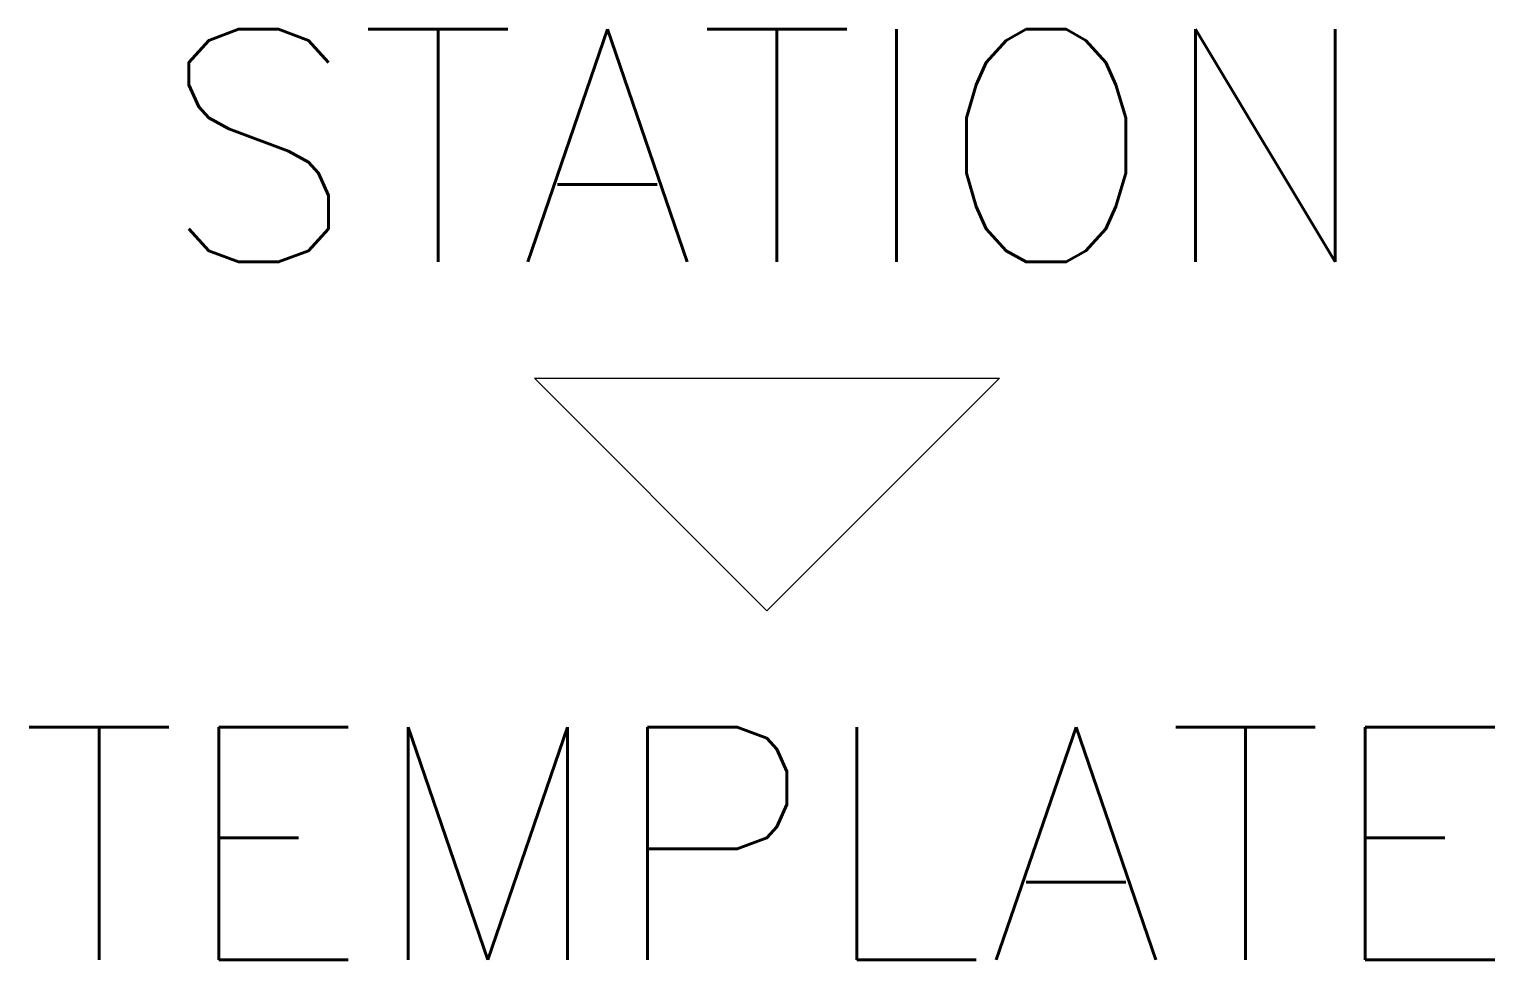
# Model space of a CAD drawing. Header units: inches. Extents: x -3.17 to 3.13, y -1.5 to 2.5.
import ezdxf
from ezdxf.enums import TextEntityAlignment as Align

# ---------------------------------------------------------------- set-up
doc = ezdxf.new("R2010")
doc.units = ezdxf.units.IN
doc.header["$MEASUREMENT"] = 0
doc.styles.add('S', font='simplex')

msp = doc.modelspace()

# ---------------------------------------------------------------- linework, layer by layer
at = {"color": 0}
for p, q in [((-1, 1), (1, 1)), ((0, 0), (-1, 1)), ((1, 1), (0, 0))]:
    msp.add_line(p, q, dxfattribs=at)

# ---------------------------------------------------------------- texts
at = {"color": 0, "style": 'S'}
for tag, text, p in [('STATION', 'Station', (0, 2)), ('TEMPLATE', 'Template', (0, -1))]:
    msp.add_attdef(tag, text=text, height=1, dxfattribs=at).set_placement(p, align=Align.MIDDLE)

doc.saveas('drawing.dxf')
